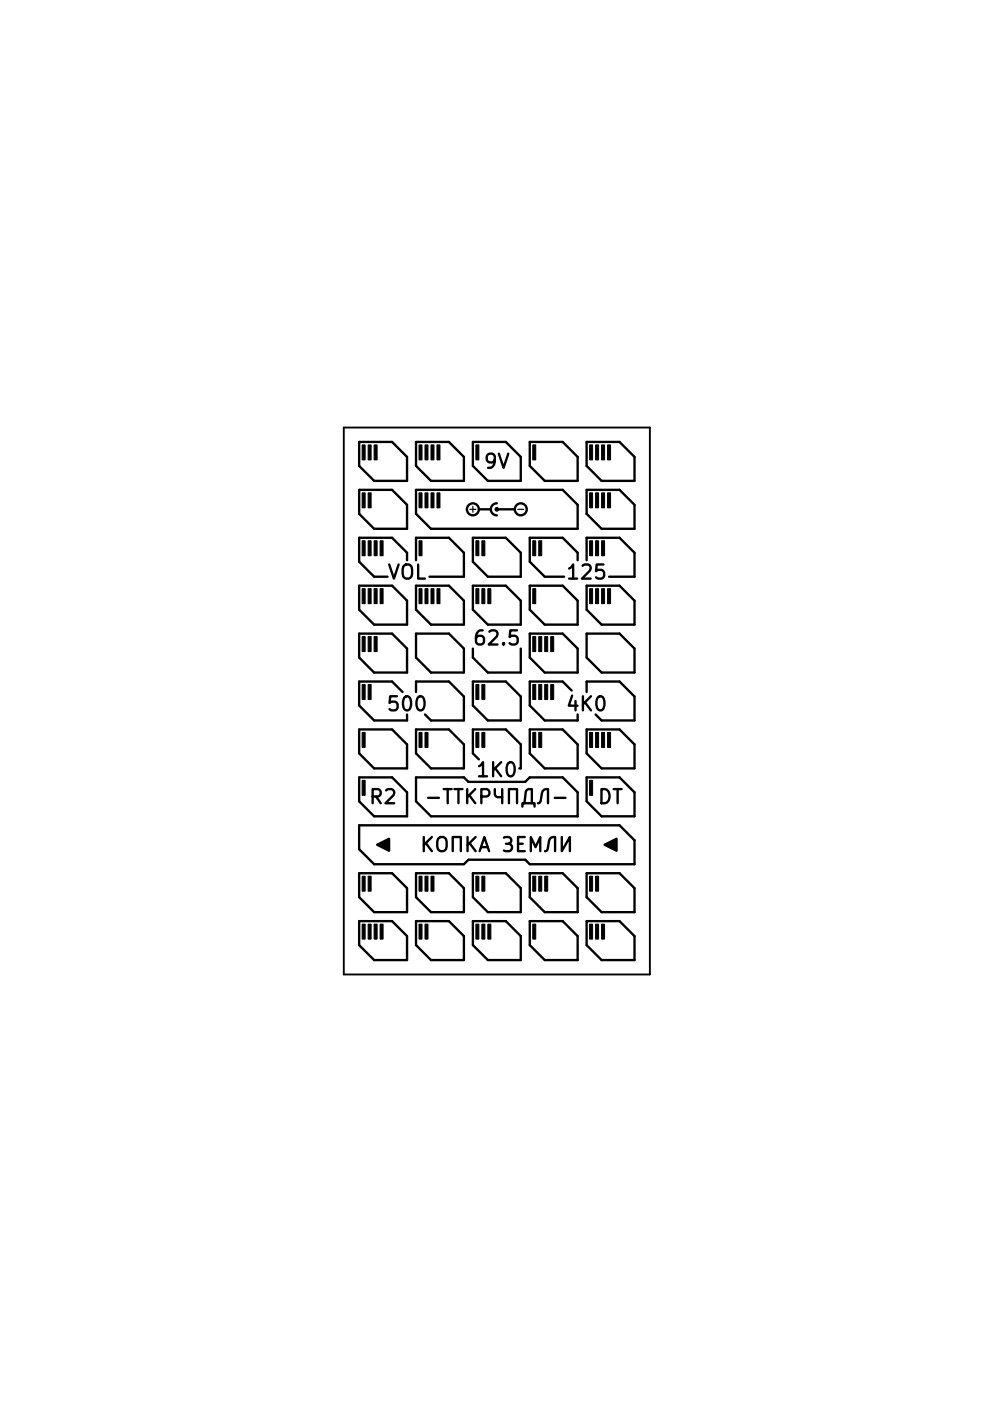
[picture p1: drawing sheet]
<svg xmlns="http://www.w3.org/2000/svg" width="210mm" height="297mm" viewBox="0 0 210 297" stroke-linecap="round" stroke-linejoin="round" font-family="sans-serif">
<defs><g id="words">
<g font-size="4.2">
<text x="102.9" y="99.3">9V</text>
<text x="82.1" y="122.8">VOL</text>
<text x="121" y="122.8">125</text>
<text x="101.3" y="136.8">62.5</text>
<text x="82.9" y="150.8">500</text>
<text x="120.6" y="150.8">4K0</text>
<text x="101.6" y="164.7">1K0</text>
<text x="78.6" y="170.4">R2</text>
<text x="126.8" y="170.4">DT</text>
</g>
</g></defs>
<g fill="none" stroke="#000" stroke-width=".5">
<path d="M76.2 93.7h7l3.2 3.2v5.1h-7l-3.2-3.2zM88.3 93.7h6.9l3.2 3.2v5.1h-7l-3.1-3.2zM100.3 93.7h7l3.2 3.2v5.1h-7l-3.2-3.2zM112.4 93.7h7l3.2 3.2v5.1h-7l-3.2-3.2zM124.5 93.7h6.9l3.2 3.2v5.1h-7l-3.1-3.2zM76.2 103.9h7l3.2 3.1v5.1h-7l-3.2-3.2zM86.4 118.8v-1.6l-3.2-3.2h-7v5.1l3.2 3.2h2.8M88.3 118.8v-4.8h6.9l3.2 3.2v5.1h-7.3M88.3 103.9h31.1l3.2 3.1v5.1h-31.2l-3.1-3.2zM100.3 114h7l3.2 3.2v5.1h-7l-3.2-3.2zM101.6 108h2.5M105.4 106.7a1.27 1.27 0 0 0-1.3 1.3 1.27 1.27 0 0 0 1.3 1.3"/>
<path d="M105.4 108h3.8M122.6 118.8v-1.6l-3.2-3.2h-7v5.1l3.2 3.2h4.1M124.5 118.8v-4.8h6.9l3.2 3.2v5.1h-5.4M124.5 103.9h6.9l3.2 3.1v5.1h-7l-3.1-3.2zM76.2 124.2h7l3.2 3.2v5h-7l-3.2-3.1zM76.2 134.3h7l3.2 3.2v5.1h-7l-3.2-3.2zM88.3 124.2h6.9l3.2 3.2v5h-7l-3.1-3.1zM88.3 134.3h6.9l3.2 3.2v5.1h-7l-3.1-3.2zM100.3 124.2h7l3.2 3.2v5h-7l-3.2-3.1zM100.3 137.5v1.9l3.2 3.2h7v-5.1M112.4 124.2h7l3.2 3.2v5h-7l-3.2-3.1zM112.4 134.3h7l3.2 3.2v5.1h-7l-3.2-3.2z"/>
<path d="M124.5 124.2h6.9l3.2 3.2v5h-7l-3.1-3.1zM124.5 134.3h6.9l3.2 3.2v5.1h-7l-3.1-3.2zM76.2 154.7h7l3.2 3.1v5.1h-7l-3.2-3.2zM85.4 146.7l-2.2-2.2h-7v5.1l3.2 3.2h7v-1.3M88.3 154.7h6.9l3.2 3.1v5.1h-7l-3.1-3.2zM88.3 146.7v-2.2h6.9l3.2 3.2v5.1h-7l-1.2-1.3M100.3 144.5h7l3.2 3.2v5.1h-7l-3.2-3.2zM112.4 154.7h7l3.2 3.1v5.1h-7l-3.2-3.2zM121.3 146.4l-1.9-1.9h-7v5.1l3.2 3.2h7v-1.3M124.5 146.7v-2.2h6.9l3.2 3.2v5.1h-7l-1.2-1.3M124.5 154.7h6.9l3.2 3.1v5.1h-7l-3.1-3.2zM76.2 164.8h7l3.2 3.2v5.1h-7l-3.2-3.2z"/>
<path d="M76.2 175h55.2l3.2 3.2v5h-22.2l-1-.9h-12l-1 .9h-19l-3.2-3.1zM88.3 164.8h10.1l1 1h12l1-1h7l3.2 3.2v5.1h-31.2l-3.1-3.2zM89.9 177.5v3M90.3 178.7l1.3 1.8M90.8 169.2h2.3M91.6 177.5l-1.7 1.7M92.9 177.9a1.01 1.01 0 0 1 1.2-.4 1.01 1.01 0 0 1 .7 1v1a1 1 0 0 1-1 1 1 1 0 0 1-1-1zM94.1 167.3h1.7M95 167.3v3M96.4 167.3h1.7M97.3 167.3v3M99.1 167.3v3"/>
<path d="M99.2 177.5v3M99.6 168.6l1.2 1.7M99.6 178.7l1.3 1.8M100.8 167.3l-1.7 1.7M100.9 177.5l-1.7 1.7M101.6 161l-1.3-1.3v-5h7l3.2 3.1v5.1M102.1 179.6h1.4M102.1 168.9h1.2a.81 .81 0 0 0 .6-.8 .81 .81 0 0 0-.6-.8h-1.2v3M105 167.3v1.1l.1 .3 .5 .3h1M106.6 167.3v3M106.9 177.6l1-.1a.73 .73 0 0 1 .6 .7 .73 .73 0 0 1-.6 .7 .8 .8 0 0 1 .8 .7 .8 .8 0 0 1-.6 .9h-.9l-.3-.2M107.3 178.9h.6"/>
<path d="M108 170.3v-3h1.7v3M109.9 178.9h1M110.8 171v-.7h2.6v.7M111.3 170.3l.3-2.4 .5-.6h.7v3M111.3 177.5h-1.4v3h1.4M114.1 170.3l.5-.1 .1-.3 .3-1.7a1.01 1.01 0 0 1 1.3-.9v3M117.7 169.2h2.3M119.2 177.5v3l1.7-3v3M124.5 164.8h6.9l3.2 3.2v5.1h-7l-3.1-3.2zM76.2 195.3h7l3.2 3.2v5.1h-7l-3.2-3.2zM76.2 185.1h7l3.2 3.2v5.1h-7l-3.2-3.2zM88.3 195.3h6.9l3.2 3.2v5.1h-7l-3.1-3.2z"/>
<path d="M88.3 185.1h6.9l3.2 3.2v5.1h-7l-3.1-3.2zM96.1 180.5v-3h1.7v3M100.3 195.3h7l3.2 3.2v5.1h-7l-3.2-3.2zM100.3 185.1h7l3.2 3.2v5.1h-7l-3.2-3.2zM101.8 180.5l1-3 1 3M112.4 195.3h7l3.2 3.2v5.1h-7l-3.2-3.2zM112.4 185.1h7l3.2 3.2v5.1h-7l-3.2-3.2zM112.6 180.5v-3l1 2.1 1-2.1v3M115.6 180.5l.5-.2 .1-.3 .3-1.7a1.01 1.01 0 0 1 1.3-.8v3M124.5 195.3h6.9l3.2 3.2v5.1h-7l-3.1-3.2zM124.5 185.1h6.9l3.2 3.2v5.1h-7l-3.1-3.2z"/>
<circle cx="100.3" cy="108" r="1.27"/>
<circle cx="105.4" cy="108" r=".25"/>
<circle cx="110.5" cy="108" r="1.27"/>
</g>
<g fill="#000" stroke="#000" stroke-width=".21">
<path d="M76.8 94.3h.7v3.2h-.7zM78.1 94.3h.6v3.2h-.6zM79.4 94.3h.6v3.2h-.6zM88.9 94.3h.6v3.2h-.6zM90.2 94.3h.6v3.2h-.6zM91.4 94.3h.7v3.2h-.7zM92.7 94.3h.6v3.2h-.6zM101 94.3h.6v3.2h-.6zM113 94.3h.7v3.2h-.7zM125.1 94.3h.6v3.2h-.6zM126.4 94.3h.6v3.2h-.6zM127.6 94.3h.7v3.2h-.7z"/>
<path d="M128.9 94.3h.6v3.2h-.6zM76.8 114.7h.7v3.1h-.7zM76.8 104.5h.7v3.2h-.7zM78.1 104.5h.6v3.2h-.6zM78.1 114.7h.6v3.1h-.6zM79.4 114.7h.6v3.1h-.6zM80.6 114.7h.7v3.1h-.7zM88.9 104.5h.6v3.2h-.6zM88.9 114.7h.6v3.1h-.6zM90.2 104.5h.6v3.2h-.6zM91.4 104.5h.7v3.2h-.7zM92.7 104.5h.6v3.2h-.6z"/>
<path d="M101 114.7h.6v3.1h-.6zM102.2 114.7h.7v3.1h-.7zM113 114.7h.7v3.1h-.7zM114.3 114.7h.6v3.1h-.6zM125.1 104.5h.6v3.2h-.6zM125.1 114.7h.6v3.1h-.6zM126.4 104.5h.6v3.2h-.6zM126.4 114.7h.6v3.1h-.6zM127.6 104.5h.7v3.2h-.7zM127.6 114.7h.7v3.1h-.7zM128.9 104.5h.6v3.2h-.6zM76.8 124.8h.7v3.2h-.7z"/>
<path d="M76.8 135h.7v3.1h-.7zM78.1 135h.6v3.1h-.6zM78.1 124.8h.6v3.2h-.6zM79.4 135h.6v3.1h-.6zM79.4 124.8h.6v3.2h-.6zM80.6 124.8h.7v3.2h-.7zM88.9 124.8h.6v3.2h-.6zM90.2 124.8h.6v3.2h-.6zM91.4 124.8h.7v3.2h-.7zM92.7 124.8h.6v3.2h-.6zM101 124.8h.6v3.2h-.6zM102.2 124.8h.7v3.2h-.7z"/>
<path d="M103.5 124.8h.6v3.2h-.6zM113 124.8h.7v3.2h-.7zM113 135h.7v3.1h-.7zM114.3 135h.6v3.1h-.6zM115.6 135h.6v3.1h-.6zM116.8 135h.7v3.1h-.7zM125.1 124.8h.6v3.2h-.6zM126.4 124.8h.6v3.2h-.6zM127.6 124.8h.7v3.2h-.7zM128.9 124.8h.6v3.2h-.6zM76.8 145.1h.7v3.2h-.7zM76.8 155.3h.7v3.2h-.7z"/>
<path d="M78.1 145.1h.6v3.2h-.6zM88.9 155.3h.6v3.2h-.6zM90.2 155.3h.6v3.2h-.6zM101 155.3h.6v3.2h-.6zM101 145.1h.6v3.2h-.6zM102.2 155.3h.7v3.2h-.7zM102.2 145.1h.7v3.2h-.7zM113 155.3h.7v3.2h-.7zM113 145.1h.7v3.2h-.7zM114.3 155.3h.6v3.2h-.6zM114.3 145.1h.6v3.2h-.6zM115.6 145.1h.6v3.2h-.6z"/>
<path d="M116.8 145.1h.7v3.2h-.7zM125.1 155.3h.6v3.2h-.6zM126.4 155.3h.6v3.2h-.6zM127.6 155.3h.7v3.2h-.7zM128.9 155.3h.6v3.2h-.6zM76.8 165.5h.7v3.1h-.7zM125.1 165.5h.6v3.1h-.6zM76.8 195.9h.7v3.2h-.7zM76.8 185.8h.7v3.1h-.7zM78.1 185.8h.6v3.1h-.6zM78.1 195.9h.6v3.2h-.6zM79.4 195.9h.6v3.2h-.6z"/>
<path d="M80.6 195.9h.7v3.2h-.7zM88.9 195.9h.6v3.2h-.6zM88.9 185.8h.6v3.1h-.6zM90.2 195.9h.6v3.2h-.6zM90.2 185.8h.6v3.1h-.6zM91.4 185.8h.7v3.1h-.7zM101 195.9h.6v3.2h-.6zM101 185.8h.6v3.1h-.6zM102.2 195.9h.7v3.2h-.7zM102.2 185.8h.7v3.1h-.7zM103.5 195.9h.6v3.2h-.6zM113 195.9h.7v3.2h-.7z"/>
<path d="M113 185.8h.7v3.1h-.7zM114.3 185.8h.6v3.1h-.6zM115.6 185.8h.6v3.1h-.6zM125.1 195.9h.6v3.2h-.6zM125.1 185.8h.6v3.1h-.6zM126.4 195.9h.6v3.2h-.6zM126.4 185.8h.6v3.1h-.6zM127.6 195.9h.7v3.2h-.7z"/>
</g>
<path d="M99.7 108h1.3M100.3 107.4v1.2M109.9 108h1.2" fill="none" stroke="#000" stroke-width=".25"/>
<path d="M72.9 90.6h65v116h-65z" fill="none" stroke="#000" stroke-width=".4"/>
<path d="M80 179.1l2.5-1.3v2.6zM128.3 179.1l2.5-1.3v2.6z" fill="#000" stroke="#000" stroke-width=".5"/>
<use href="#words"/>
</svg>
